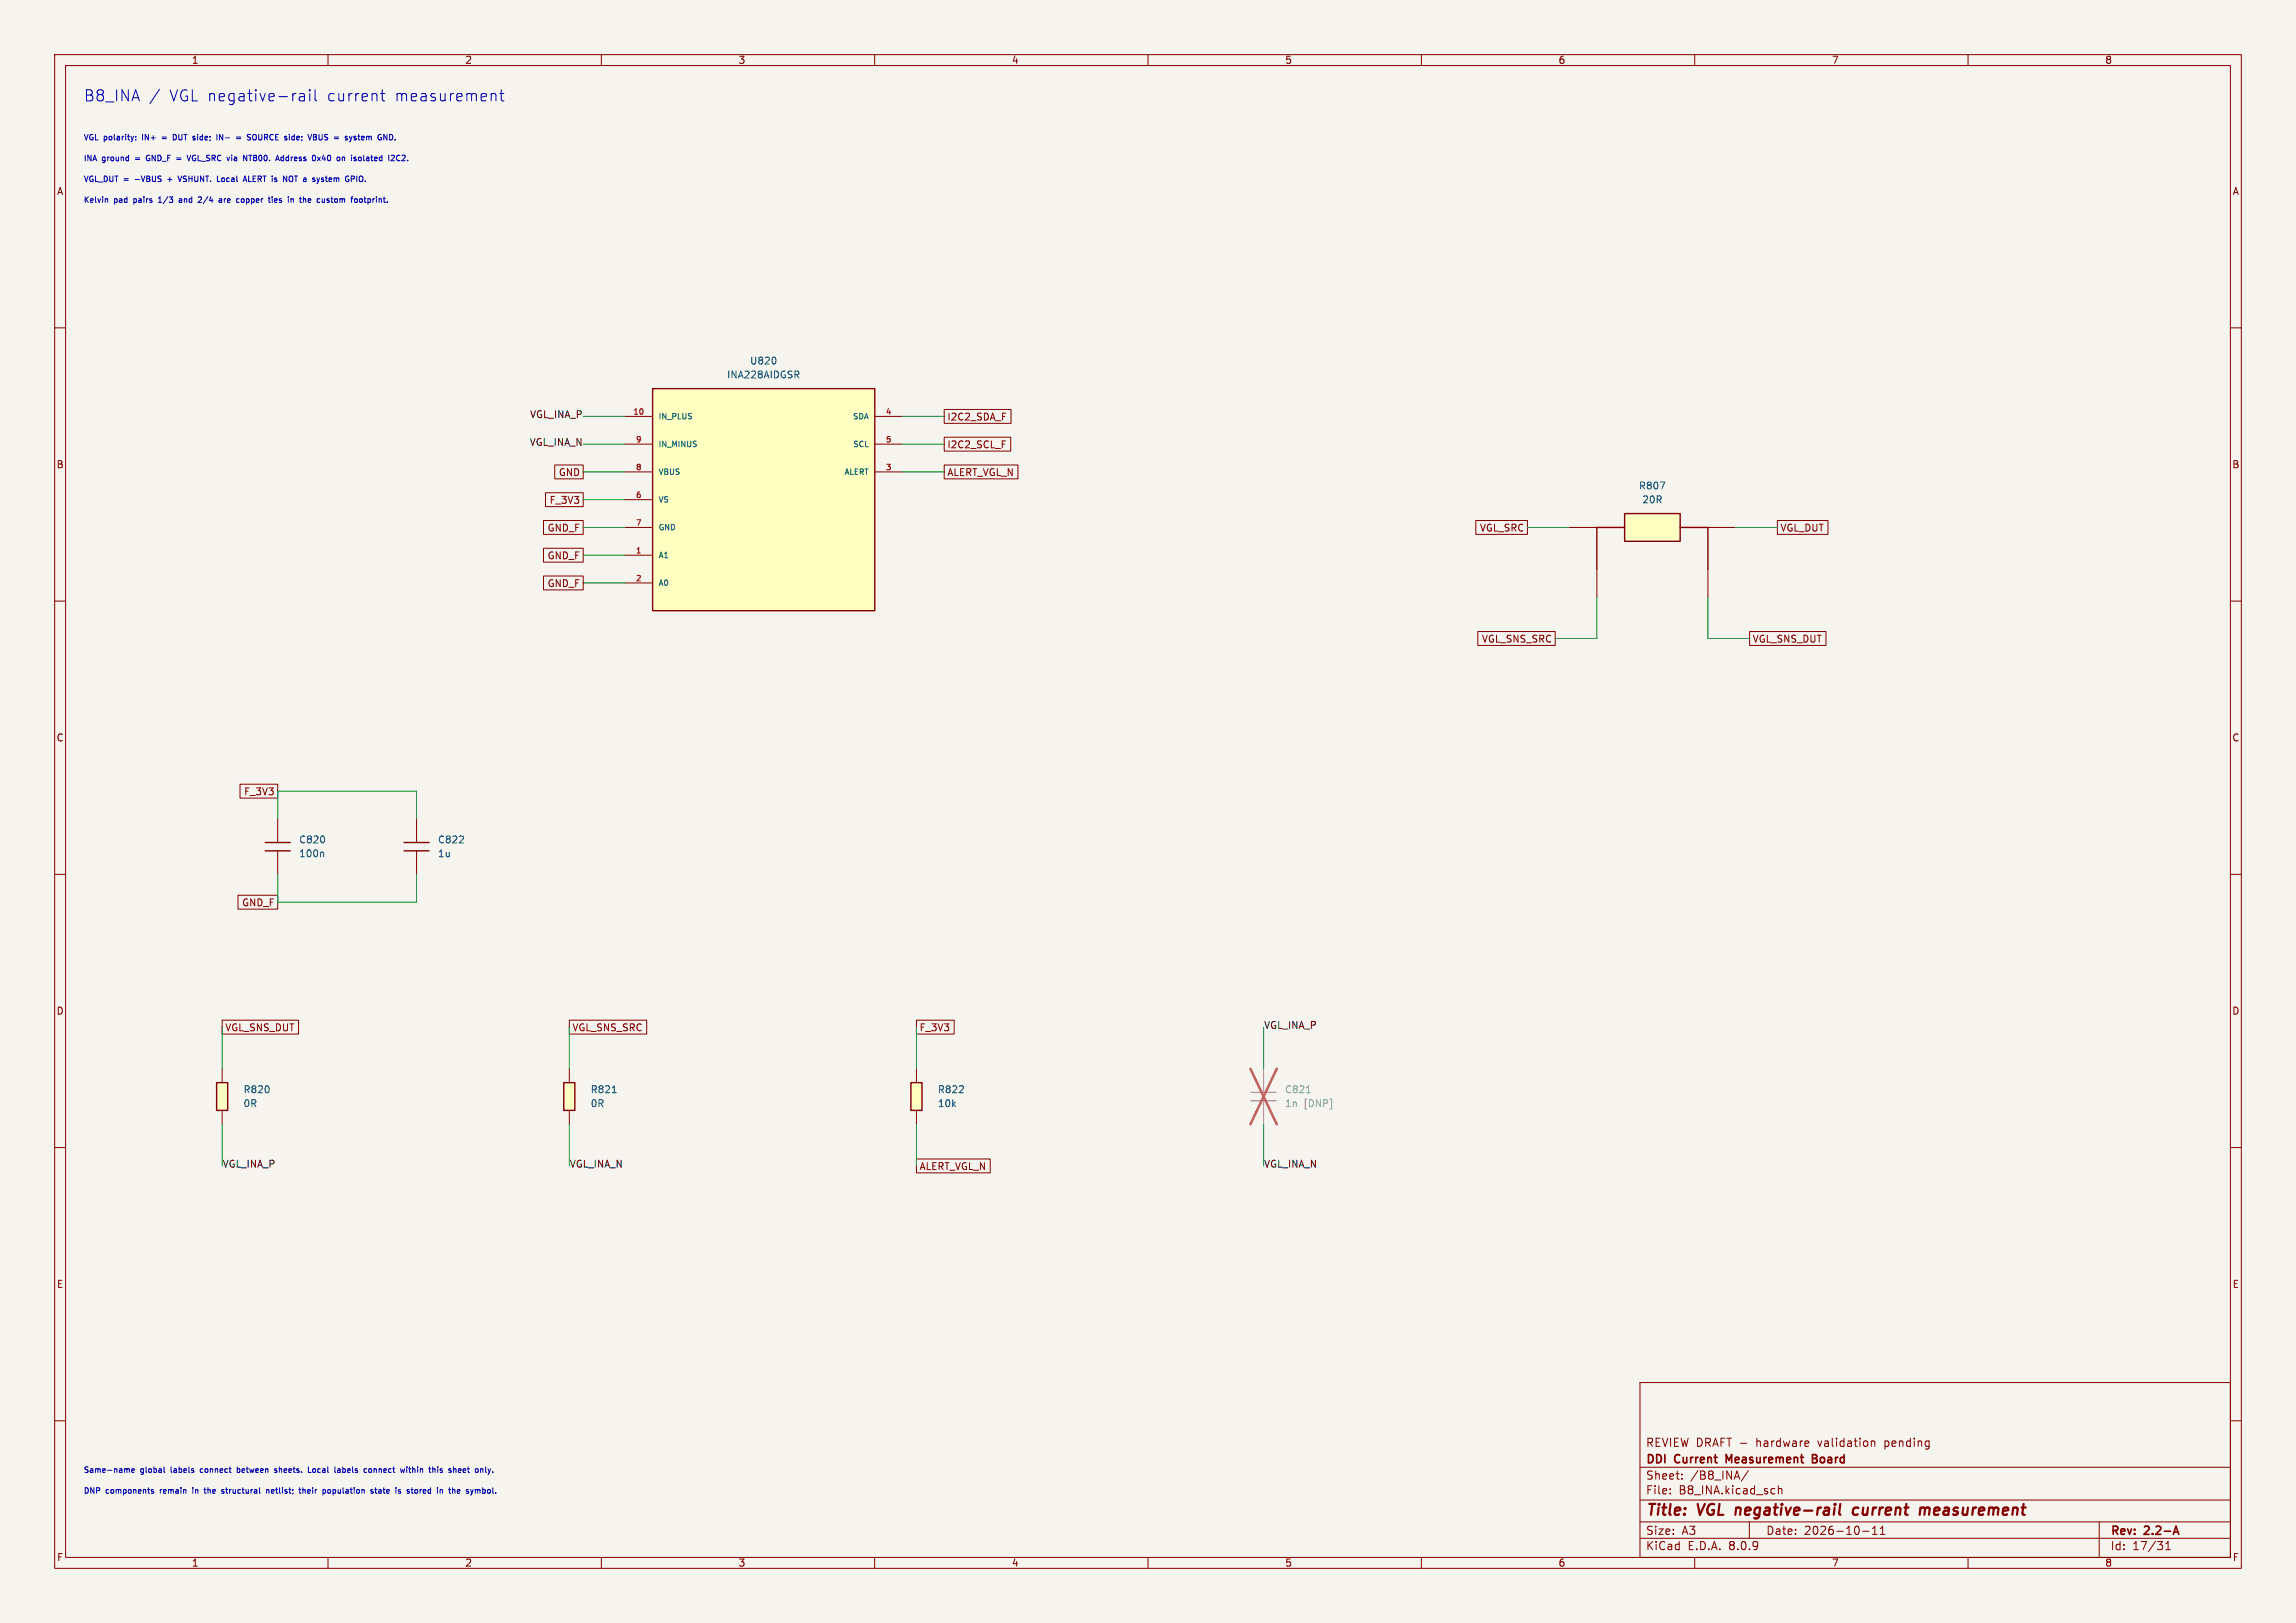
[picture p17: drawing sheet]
<svg xmlns="http://www.w3.org/2000/svg" width="420mm" height="297mm" viewBox="0 0 420 297" stroke-linecap="round" stroke-linejoin="round" font-family="sans-serif">
<defs><g id="words">
<g font-size="2.8" fill="#0000c2">
<text x="15.2" y="18.8">B8_INA</text>
<text x="30.9" y="18.8">VGL negative-rail</text>
<text x="59.9" y="18.8">current</text>
<text x="72.3" y="18.8">measurement</text>
</g>
<g font-size="2.8" fill="#840000">
<text x="301" y="277.9">Title:</text>
<text x="310.6" y="277.9">VGL negative-rail</text>
<text x="340.6" y="277.9">current</text>
<text x="353.6" y="277.9">measurement</text>
</g>
<g font-size="2.1" fill="#840000">
<text x="301" y="268.2">DDI</text>
<text x="301" y="265">REVIEW DRAFT -</text>
<text x="306.4" y="268.2">Current</text>
<text x="316.4" y="268.2">Measurement</text>
<text x="321.4" y="265">hardware</text>
<text x="332.8" y="268.2">Board</text>
<text x="332.8" y="265">validation</text>
<text x="345.1" y="265">pending</text>
<text x="301" y="273.7">File:</text>
<text x="301" y="271">Sheet:</text>
<text x="307.1" y="273.7">B8_INA.kicad_sch</text>
<text x="309.2" y="271">/B8_INA/</text>
<text x="301" y="281.1">Size:</text>
<text x="307.6" y="281.1">A3</text>
<text x="323" y="281.1">Date:</text>
<text x="330" y="281.1">2026-10-11</text>
<text x="386" y="281.3">Rev:</text>
<text x="392.4" y="281.3">2.2-A</text>
<text x="301" y="283.9">KiCad</text>
<text x="308.7" y="283.9">E.D.A.</text>
<text x="316.3" y="283.9">8.0.9</text>
<text x="386" y="283.9">Id:</text>
<text x="390.1" y="283.9">17/31</text>
</g>
<g font-size="1.8" fill="#840000">
<text x="35" y="11.9">1</text>
<text x="85" y="11.9">2</text>
<text x="135" y="11.9">3</text>
<text x="185" y="11.9">4</text>
<text x="235" y="11.9">5</text>
<text x="285" y="11.9">6</text>
<text x="335" y="11.9">7</text>
<text x="385" y="11.9">8</text>
<text x="10.3" y="35.9">A</text>
<text x="408.3" y="35.9">A</text>
<text x="173.2" y="77.2">I2C2_SDA_F</text>
<text x="173.2" y="82.2">I2C2_SCL_F</text>
<text x="10.3" y="85.9">B</text>
<text x="102.1" y="87.3">GND</text>
<text x="173.2" y="87.3">ALERT_VGL_N</text>
<text x="408.2" y="85.9">B</text>
<text x="100.4" y="92.4">F_3V3</text>
<text x="100.1" y="97.5">GND_F</text>
<text x="270.6" y="97.5">VGL_SRC</text>
<text x="325.6" y="97.5">VGL_DUT</text>
<text x="100.1" y="107.6">GND_F</text>
<text x="100.1" y="102.6">GND_F</text>
<text x="271" y="117.8">VGL_SNS_SRC</text>
<text x="320.5" y="117.8">VGL_SNS_DUT</text>
<text x="10.3" y="135.9">C</text>
<text x="408.2" y="135.9">C</text>
<text x="44.6" y="145.7">F_3V3</text>
<text x="44.2" y="166.1">GND_F</text>
<text x="10.3" y="185.9">D</text>
<text x="408.2" y="185.9">D</text>
<text x="41.1" y="188.9">VGL_SNS_DUT</text>
<text x="104.6" y="188.9">VGL_SNS_SRC</text>
<text x="168.1" y="188.9">F_3V3</text>
<text x="168.1" y="214.3">ALERT_VGL_N</text>
<text x="10.3" y="235.9">E</text>
<text x="408.3" y="235.9">E</text>
<text x="10.3" y="285.9">F</text>
<text x="35" y="286.9">1</text>
<text x="85" y="286.9">2</text>
<text x="135" y="286.9">3</text>
<text x="185" y="286.9">4</text>
<text x="235" y="286.9">5</text>
<text x="285" y="286.9">6</text>
<text x="335" y="286.9">7</text>
<text x="385" y="286.9">8</text>
<text x="408.3" y="285.9">F</text>
</g>
<g font-size="1.8" fill="#006464">
<text x="132.9" y="69.4">INA228AIDGSR</text>
<text x="137.1" y="66.9">U820</text>
<text x="299.7" y="89.8">R807</text>
<text x="300.3" y="92.3">20R</text>
<text x="54.6" y="154.5">C820</text>
<text x="80" y="154.5">C822</text>
<text x="54.6" y="157.1">100n</text>
<text x="80" y="157.1">1u</text>
<text x="44.5" y="200.3">R820</text>
<text x="44.5" y="202.8">0R</text>
<text x="108" y="200.3">R821</text>
<text x="108" y="202.8">0R</text>
<text x="171.5" y="200.3">R822</text>
<text x="171.5" y="202.8">10k</text>
</g>
<g font-size="1.8" fill="#0f0f0f">
<text x="96.9" y="76.7">VGL_INA_P</text>
<text x="96.8" y="81.8">VGL_INA_N</text>
<text x="231.1" y="188.5">VGL_INA_P</text>
<text x="40.6" y="213.9">VGL_INA_P</text>
<text x="104.1" y="213.9">VGL_INA_N</text>
<text x="231.1" y="213.9">VGL_INA_N</text>
</g>
<g font-size="1.8" fill="#939391">
<text x="235" y="200.3">C821</text>
<text x="235" y="202.8">1n</text>
<text x="238.5" y="202.8">[DNP]</text>
</g>
<g font-size="1.4" fill="#0000c2">
<text x="15.2" y="25.9">VGL polarity:</text>
<text x="15.2" y="29.7">INA</text>
<text x="18.7" y="29.7">ground</text>
<text x="24.9" y="29.7">=</text>
<text x="26.2" y="25.9">IN+</text>
<text x="27.2" y="29.7">GND_F =</text>
<text x="30.1" y="25.9">=</text>
<text x="32.4" y="25.9">DUT side;</text>
<text x="35.3" y="29.7">VGL_SRC via</text>
<text x="40.9" y="25.9">IN-</text>
<text x="44.7" y="25.9">=</text>
<text x="46" y="29.7">NT800.</text>
<text x="47" y="25.9">SOURCE</text>
<text x="52.3" y="29.7">Address</text>
<text x="54.1" y="25.9">side;</text>
<text x="58.7" y="25.9">VBUS</text>
<text x="59.1" y="29.7">0x40</text>
<text x="63.6" y="25.9">=</text>
<text x="63.9" y="29.7">on</text>
<text x="65.9" y="25.9">system</text>
<text x="66.8" y="29.7">isolated</text>
<text x="72.1" y="25.9">GND.</text>
<text x="73.8" y="29.7">I2C2.</text>
<text x="15.2" y="33.5">VGL_DUT =</text>
<text x="24.9" y="33.5">-VBUS</text>
<text x="31.1" y="33.5">+</text>
<text x="33.4" y="33.5">VSHUNT.</text>
<text x="40.7" y="33.5">Local</text>
<text x="45.8" y="33.5">ALERT is</text>
<text x="53.6" y="33.5">NOT a</text>
<text x="59.4" y="33.5">system</text>
<text x="65.7" y="33.5">GPIO.</text>
<text x="15.2" y="37.3">Kelvin</text>
<text x="20.9" y="37.3">pad</text>
<text x="24.7" y="37.3">pairs</text>
<text x="29.5" y="37.3">1/3</text>
<text x="33.5" y="37.3">and</text>
<text x="37.3" y="37.3">2/4</text>
<text x="41.3" y="37.3">are</text>
<text x="44.7" y="37.3">copper</text>
<text x="50.9" y="37.3">ties</text>
<text x="54.7" y="37.3">in</text>
<text x="57.1" y="37.3">the</text>
<text x="60.5" y="37.3">custom</text>
<text x="67" y="37.3">footprint.</text>
<text x="15.2" y="269.7">Same-name</text>
<text x="25.7" y="269.7">global</text>
<text x="31.5" y="269.7">labels</text>
<text x="37.1" y="269.7">connect</text>
<text x="44.1" y="269.7">between</text>
<text x="51.2" y="269.7">sheets.</text>
<text x="57.6" y="269.7">Local</text>
<text x="62.7" y="269.7">labels</text>
<text x="68.3" y="269.7">connect</text>
<text x="75.3" y="269.7">within</text>
<text x="80.8" y="269.7">this</text>
<text x="84.6" y="269.7">sheet</text>
<text x="89.7" y="269.7">only.</text>
<text x="15.2" y="273.5">DNP</text>
<text x="19.4" y="273.5">components</text>
<text x="29.5" y="273.5">remain</text>
<text x="35.7" y="273.5">in</text>
<text x="38.1" y="273.5">the</text>
<text x="41.5" y="273.5">structural</text>
<text x="50" y="273.5">netlist;</text>
<text x="56.3" y="273.5">their</text>
<text x="60.8" y="273.5">population</text>
<text x="69.8" y="273.5">state</text>
<text x="74.6" y="273.5">is</text>
<text x="77" y="273.5">stored</text>
<text x="82.7" y="273.5">in</text>
<text x="85.2" y="273.5">the</text>
<text x="88.6" y="273.5">symbol.</text>
</g>
<g font-size="1.4" fill="#a90000">
<text x="115.7" y="75.9">10</text>
<text x="161.9" y="75.9">4</text>
<text x="116.2" y="81">9</text>
<text x="161.9" y="81">5</text>
<text x="116.2" y="86.1">8</text>
<text x="161.9" y="86.1">3</text>
<text x="116.2" y="91.2">6</text>
<text x="116.2" y="101.3">1</text>
<text x="116.2" y="96.3">7</text>
<text x="116.2" y="106.4">2</text>
</g>
<g font-size="1.4" fill="#006464">
<text x="120.4" y="76.9">IN_PLUS</text>
<text x="155.9" y="76.9">SDA</text>
<text x="120.4" y="82">IN_MINUS</text>
<text x="155.9" y="82">SCL</text>
<text x="120.4" y="87.1">VBUS</text>
<text x="154.3" y="87.1">ALERT</text>
<text x="120.4" y="92.2">VS</text>
<text x="120.4" y="97.3">GND</text>
<text x="120.4" y="102.3">A1</text>
<text x="120.4" y="107.4">A0</text>
</g>
</g></defs>
<path d="M0 0h420v297h-420z" fill="#f5f4ef" stroke="#f5f4ef" stroke-width=".18"/>
<g fill="none" stroke="#840000" stroke-width=".18">
<path d="M10 10h400v277h-400zM12 12h396v273h-396zM60 10v2M110 10v2M160 10v2M210 10v2M260 10v2M310 10v2M360 10v2M10 60h2M408 60h2M10 110h2"/>
<path d="M408 110h2M10 160h2M50.8 149.9v4.3M50.8 155.7v4.3M408 160h2M10 210h2M408 210h2M300 253h108v32h-108zM10 260h2M300 278.5h108M300 274.5h108M300 268.5h108"/>
<path d="M305.5 273.2v.2M305.5 272.5v.1M307.7 270.5v.2M307.7 269.8v.1M319.8 269.1l-1.3 1.9M320 278.5v3M325.3 271.9v1.5M325.3 272.5l.2-.1 .4 .1v.9M330.7 263.7l.2 .3-.7 .2M330.8 264.6l-.1 .1M342.3 263.8l.2-.1 .4 .1v.9M342.3 263.7v1"/>
<path d="M342.5 279.7l.4-.4v1.5M343.9 279.7l.5-.4v1.5M384 278.5v6.5M408 260h2M60 285v2M110 285v2M160 285v2M210 285v2M260 285v2M300 281.5h108M310 285v2M340.7 280.2h1.2"/>
<path d="M342.5 280.8h.9M343.9 280.8h.9M360 285v2M396.2 283.6h.8M396.2 282.5l.4-.4v1.5"/>
</g>
<path d="M316.3 267.3l-.5-1.1v1.5M331.5 266.9h.5M332 266.9l.3 .1M332.3 266.3l-.3-.1h-.5v1.5l.8-.1M332.3 266.8l-.3 .1M398 279.3l.5 1.5M397.7 280.4h.7" fill="none" stroke="#840000" stroke-width=".3"/>
<path d="M336.6 275.2l-.2 1.7 .3 .3M340 276a.66 .66 0 0 0-1 .3l-.1 .5 .2 .3 .1 .1 .6-.1M351.4 276l.5-.1 .2 .3M352.1 276.2l-.1 1M352.9 276a.5 .5 0 0 0-.8 .2" fill="none" stroke="#840000" stroke-width=".4"/>
<path d="M228.9 199.9h4.5M228.9 201.4h4.5" fill="none" stroke="#9c9b98" stroke-width=".25"/>
<path d="M231.1 195.6v4.3M231.1 201.4v4.3" fill="none" stroke="#9c9b98" stroke-width=".18"/>
<path d="M239 200h.7" fill="none" stroke="#939391" stroke-width=".18"/>
<path d="M228.7 195.6l4.9 10.1M233.6 195.6l-4.9 10.1" fill="none" stroke="#e75356" stroke-width=".46"/>
<path d="M48.5 155.7h4.6M48.5 154.2h4.6" fill="none" stroke="#840000" stroke-width=".25"/>
<path d="M59 155.9l.2 .2v.7" fill="none" stroke="#006464" stroke-width=".18"/>
<path d="M39.6 198.1h2.1v5.1h-2.1z" fill="#ffffc2"/>
<path d="M73.9 155.7h4.6M73.9 154.2h4.6M39.6 198.1h2.1v5.1h-2.1z" fill="none" stroke="#840000" stroke-width=".25"/>
<path d="M76.2 149.9v4.3M76.2 155.7v4.3M40.6 195.6v2.5M40.6 203.2v2.5" fill="none" stroke="#840000" stroke-width=".18"/>
<path d="M103.1 198.1h2.1v5.1h-2.1z" fill="#ffffc2"/>
<path d="M103.1 198.1h2.1v5.1h-2.1z" fill="none" stroke="#840000" stroke-width=".25"/>
<path d="M104.1 195.6v2.5M104.1 203.2v2.5" fill="none" stroke="#840000" stroke-width=".18"/>
<path d="M112 200h.7" fill="none" stroke="#006464" stroke-width=".18"/>
<path d="M119.4 71.1h40.6v40.7h-40.6z" fill="#ffffc2"/>
<path d="M119.4 71.1h40.6v40.7h-40.6z" fill="none" stroke="#840000" stroke-width=".25"/>
<path d="M114.3 76.2h5.1M160 76.2h5.1M114.3 86.4h5.1M114.3 81.3h5.1M114.3 91.4h5.1M114.3 96.5h5.1M160 86.4h5.1M160 81.3h5.1M114.3 101.6h5.1M114.3 106.7h5.1" fill="none" stroke="#840000" stroke-width=".18"/>
<path d="M141.9 65.6v.8" fill="none" stroke="#006464" stroke-width=".18"/>
<path d="M297.2 94h10.1v5.1h-10.1z" fill="#ffffc2"/>
<path d="M297.2 94h10.1v5.1h-10.1zM297.2 96.5h-5.1v7.6M307.3 96.5h5.1v7.6" fill="none" stroke="#840000" stroke-width=".25"/>
<path d="M287 96.5h10.2M307.3 96.5h10.2M292.1 104.1v5.1M312.4 104.1v5.1" fill="none" stroke="#840000" stroke-width=".18"/>
<path d="M303.7 88.2h.8l-.5 1.3" fill="none" stroke="#006464" stroke-width=".18"/>
<path d="M166.6 198.1h2.1v5.1h-2.1z" fill="#ffffc2"/>
<path d="M166.6 198.1h2.1v5.1h-2.1z" fill="none" stroke="#840000" stroke-width=".25"/>
<g fill="none" stroke="#840000" stroke-width=".18">
<path d="M172.7 74.9h12.2v2.6h-12.2zM99.4 95.2h7.3v2.6h-7.3zM99.8 90.2h6.9v2.5h-6.9zM101.5 85.1h5.2v2.5h-5.2zM172.7 80h12.2v2.6h-12.2zM172.7 85.1h13.5v2.5h-13.5zM270 95.2h9.4v2.6h-9.4zM325.1 95.2h9.3v2.6h-9.3zM99.4 105.4h7.3v2.6h-7.3zM99.4 100.3h7.3v2.6h-7.3zM270.3 115.6h14.2v2.5h-14.2zM320 115.6h14v2.5h-14z"/>
<path d="M43.9 143.5h6.9v2.6h-6.9zM43.5 163.8h7.3v2.6h-7.3zM40.6 186.7h14v2.5h-14zM104.1 186.7h14.2v2.5h-14.2zM167.6 186.7h6.9v2.5h-6.9zM167.6 195.6v2.5M167.6 212.1h13.5v2.5h-13.5zM167.6 203.2v2.5"/>
</g>
<g fill="none" stroke="#0000c2" stroke-width=".18">
<path d="M29.2 16.3l-1.8 2.6M54.8 17.2l.2-.1 .6 .1 .1 1.3M55.7 17.6l-.7 .1a.4 .4 0 0 0-.3 .4 .4 .4 0 0 0 .3 .4l.7-.1M56.7 16.4l.1 .1-.1 .1M56.7 16.4v.2M56.7 17.1v1.4M56.7 16.4l-.1 .1 .1 .1M57.6 16.4v1.8l.3 .3M69.6 17.1h.8M69.9 16.4v1.8l.1 .2 .4 .1M90.4 17.1l.3 .3v1.1M91.4 17.1h.8"/>
<path d="M91.7 16.4v1.8l.1 .2 .4 .1M19.4 36.4l.3 .1v.5M23.4 28.7l.1 .1M23.5 28.4v1M23.5 29.4h-.1M24.4 24.9l-.2 .7M24.8 25.5v.1M24.8 25v.1M26.8 28.6v.6M29 37h.6M29.2 36.2l-.2 .1M32.1 24.6h-.4v1h.4"/>
<path d="M32.6 32.2l.3 1 .3-1M33.1 36.4h-.3M33.1 36.7l-.3 .1v.2h.3M34.2 28.4l.3 1 .4-1M36.3 36.1l.1-.1 .4 .1M36.8 36.5l-.6 .5h.7M39.7 24.6v1M39.8 33.2h.5M40.1 36.4h.4v.6M40.2 25.6v-1l.5 1M40.5 36.6l-.4 .2 .1 .2h.3M43.3 25.1h.7"/>
<path d="M43.3 25.4h.7M44.3 36.4l-.2 .2v.2l.2 .2M44.5 33.2l.3-1 .3 1M44.6 28.4l.5 1v-1M44.6 32.9h.4M45.5 28.4h.6M45.8 24.6h-.4l-.2 .3M46.6 24.6a.34 .34 0 0 0-.4 .3v.4a.34 .34 0 0 0 .4 .3M49.2 36v.9M49.8 36v.1M49.8 36.4v.6M50.6 36.4l-.4 .1 .1 .5h.3"/>
<path d="M50.7 36.6l-.5 .1M50.8 28.4l.3 1M51.9 28.8l-.3-.1-.2 .2 .1 .5h.4M53.3 32.2a.34 .34 0 0 0-.4 .4v.3a.34 .34 0 0 0 .4 .3M53.4 25.4l.4 .2M53.5 36.4l.2 .1v.5M53.8 24.9l-.4 .2M56.7 36.4l-.3 .1v.5h.3M56.9 36.6l-.5 .1M57.3 24.6l.5 .1 .1 .2-.2 .2M57.3 25.1h.4M57.7 25.1l.2 .2v.2l-.6 .1"/>
<path d="M58.1 28.7l.5 .7M58.6 28.7l-.5 .7M58.8 33.2h.3M59.1 32.6l-.3 .1v.1l.3 .1M59.8 37h.3M60.1 36.4l-.3 .1 .1 .2h.2M62.6 28.8h.4v.6M63.1 25.6h.1M63.2 25v.2M64.3 32.2h.3l.2 .2-.1 .3h-.4M64.3 28.4v.1M64.3 28.4l.1 .1"/>
<path d="M64.8 25.2l.4 .2-.1 .2h-.3M64.8 25h.3M65.8 28.7l.3 .2-.1 .4-.2 .1M65.8 36.4h.3l.2 .2v.2l-.2 .2-.3-.2zM70.2 24.6l.6 1v-1M71.8 24.7l-.5-.1v1l.5-.1M72 28.5l.1 .3-.6 .6h.6M73.2 28.5a.45 .45 0 0 0-.7 .4 .45 .45 0 0 0 .7 .4M23.4 268.8l.3 .1v.6M24.1 269.1l.5-.1-.1-.2h-.3l-.1 .1v.5h.4M28.1 272.6h-.3l-.1 .1v.2l.4 .1v.2h-.4M30 268.4v.9l.1 .2"/>
<path d="M35.3 272.2v.1M35.3 272.6v.7M36.7 268.9v.5M37.3 272.6h.4M37.5 272.2v.9l.2 .2M40.9 272.6h-.2l-.2 .1 .1 .2 .3 .1v.2h-.4M43.4 269.4l.3 .1M43.4 268.4v1.1M43.7 268.8h-.3M48.8 272.7l.4-.1v.7M48.8 272.6v.7M50.6 268.8h-.2l-.2 .1 .1 .2 .3 .1v.2h-.4"/>
<path d="M54.7 272.6h.4M54.8 272.2v.9l.3 .2M55.4 272.2v1.1M55.8 272.6l-.4 .1M56.4 268.4v1.1h.5M57.2 268.9v.5M59.5 272.6l.1 .2-.1 .4M60.4 272.6h-.3l-.2 .2 .1 .4h.4M61.3 269.4l.1 .1M61.8 268.8h.4v.7M62.2 269l-.5 .2 .2 .3 .3-.1M66.8 268.8h.3"/>
<path d="M67.1 269.4l-.3 .1M67.9 268.8h-.3l-.2 .2 .1 .4h.4M68.2 272.6h-.2l-.2 .1 .1 .2 .3 .1v.2h-.4M68.6 272.6h.3M68.7 272.2v.9l.2 .2M69.4 272.6h-.1M69.4 272.9l-.2 .1 .2 .3M74 268.8l-.2 .7-.2-.5M74.4 268.4v.1M74.4 268.8v.7M74.8 268.8h.3M76.1 272.6l.3 .2-.1 .4-.2 .1"/>
<path d="M79.3 268.8l.3 .1v.6M80.1 268.4v.1M80.1 268.8v.7M82.1 272.6h.3M82.2 272.2v.9l.1 .2M84.2 268.8l-.4 .1 .1 .5 .3 .1M84.3 269l-.5 .1M87.5 272.6l.3 .1v.6M88.8 268.4v.9l.2 .2"/>
</g>
<g fill="none" stroke="#009600" stroke-width=".18">
<path d="M106.7 76.2h7.6M165.1 76.2h7.6M106.7 96.5h7.6M106.7 91.4h7.6M106.7 81.3h7.6M106.7 86.4h7.6M165.1 81.3h7.6M165.1 86.4h7.6M279.4 96.5h7.6M317.5 96.5h7.6M106.7 101.6h7.6M106.7 106.7h7.6"/>
<path d="M292.1 109.2v7.6h-7.6M312.4 109.2v7.6h7.6M50.8 149.9v-5.1h25.4v5.1M50.8 160v5.1h25.4v-5.1M40.6 188v7.6M104.1 188v7.6M167.6 188v7.6M231.1 188v7.6M40.6 205.7v7.7M104.1 205.7v7.7M167.6 205.7v7.7M231.1 205.7v7.7"/>
</g>
<use href="#words"/>
</svg>
